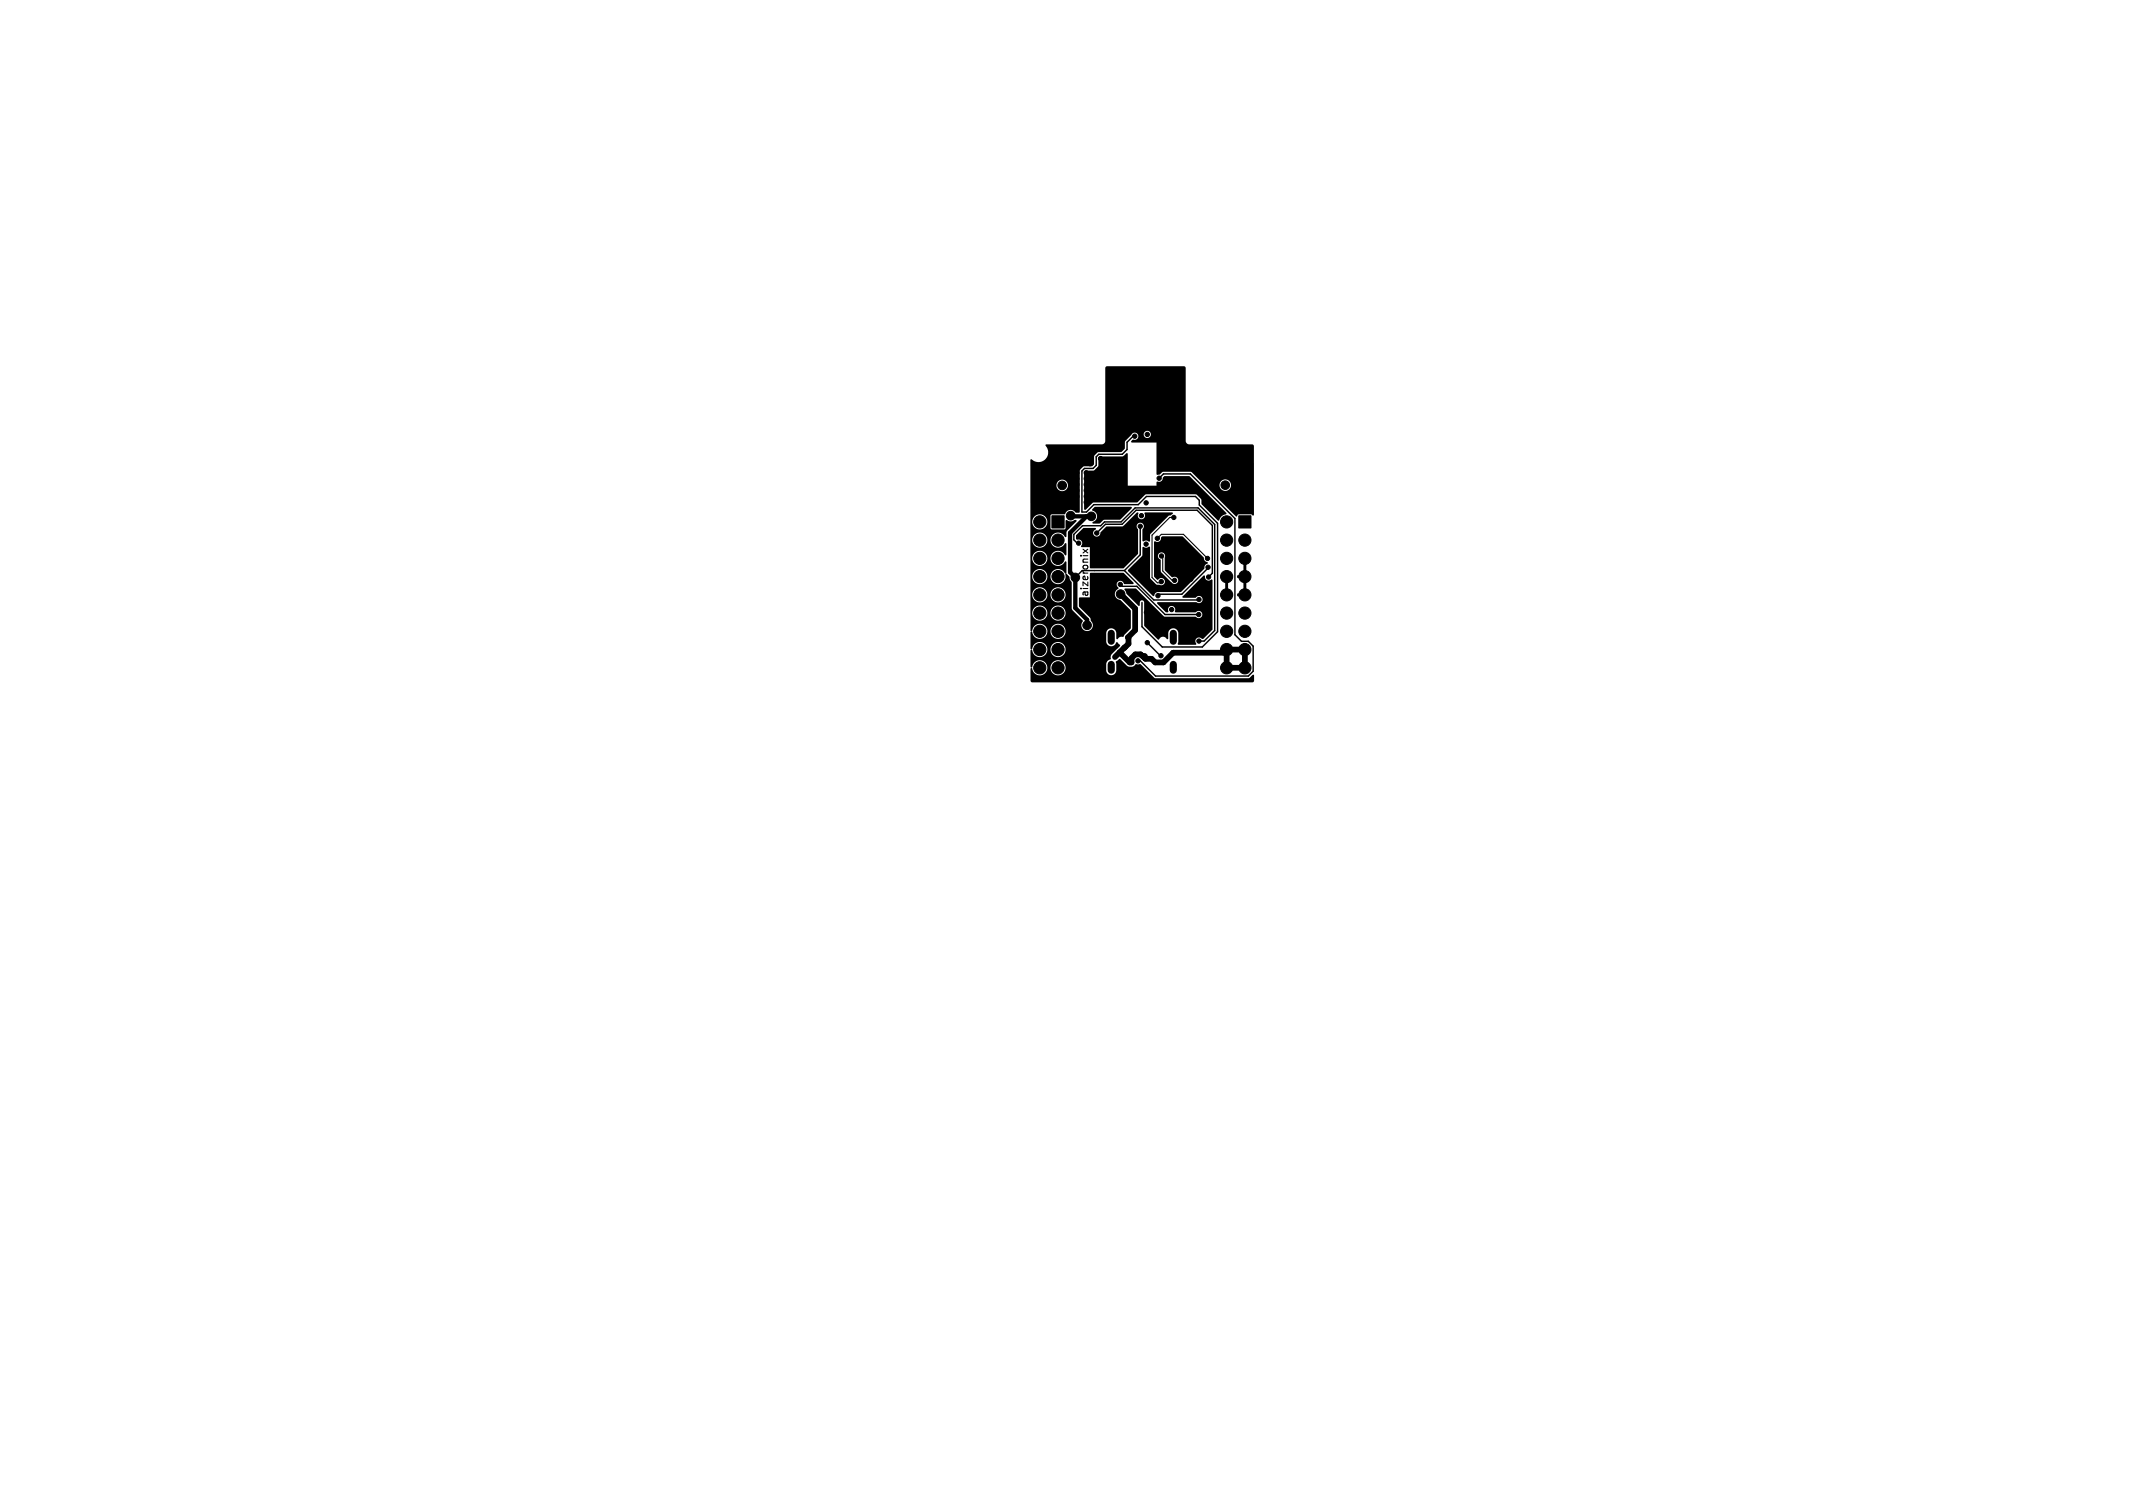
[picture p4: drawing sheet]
<svg xmlns="http://www.w3.org/2000/svg" width="297mm" height="210mm" viewBox="0 0 297 210" stroke-linecap="round" stroke-linejoin="round" font-family="sans-serif">
<defs><g id="words">
<text font-size="1.4" x="151.6" y="83.2" transform="rotate(-90 151.6 83.2)">aizeronix</text>
</g></defs>
<path d="M150.8 76.5l.7 .5M151.5 76.5l-.7 .5M161.1 75l.6-.6h3.1l3.3 3.4M161.7 77.4l.2 .2v1.9l1.3 1.3h.4M163.4 72.1h-.5l-2.5 2.4v5.9l.7 .8h.4l.2-.2" fill="none" stroke="#000" stroke-width=".15"/>
<path d="M154.7 88.2v1.1M154.7 92.5v.8M163.4 88.2v1.1M163.4 92.5v.8" fill="none" stroke="#000" stroke-width="1"/>
<g fill="#000" stroke="#000" stroke-width=".14">
<path d="M146.5 71.8h1.7v1.7h-1.7zM172.5 71.8h1.7v1.7h-1.7zM151.2 92.1h.5v1.6h-.5zM151.2 89.5h.5v1.6h-.5z"/>
<circle cx="144.8" cy="75.2" r=".85"/>
<circle cx="144.8" cy="72.7" r=".85"/>
<circle cx="144.8" cy="77.8" r=".85"/>
<circle cx="147.3" cy="77.8" r=".85"/>
<circle cx="147.3" cy="75.2" r=".85"/>
<circle cx="147.9" cy="67.6" r=".6"/>
<circle cx="149.1" cy="71.8" r=".6"/>
<circle cx="149.9" cy="66.7" r=".3"/>
<circle cx="149.9" cy="69.1" r=".3"/>
<circle cx="149.9" cy="65.8" r=".3"/>
<circle cx="149.9" cy="68.3" r=".3"/>
<circle cx="149.9" cy="67.5" r=".3"/>
<circle cx="150.2" cy="64.7" r=".3"/>
<circle cx="150.2" cy="75.6" r=".3"/>
<circle cx="150.8" cy="63.7" r=".3"/>
<circle cx="151.2" cy="65.8" r=".3"/>
<circle cx="151.2" cy="69.1" r=".3"/>
<circle cx="151.2" cy="66.7" r=".3"/>
<circle cx="151.2" cy="69.9" r=".3"/>
<circle cx="151.2" cy="68.3" r=".3"/>
<circle cx="151.2" cy="67.5" r=".3"/>
<circle cx="151.8" cy="64.6" r=".3"/>
<circle cx="152" cy="71.9" r=".6"/>
<circle cx="152.1" cy="62.8" r=".3"/>
<circle cx="152.7" cy="74.2" r=".3"/>
<circle cx="153.1" cy="62.5" r=".3"/>
<circle cx="153.2" cy="63.9" r=".3"/>
<circle cx="154" cy="64.7" r=".3"/>
<circle cx="154.2" cy="62.3" r=".3"/>
<circle cx="154.2" cy="77.5" r=".6"/>
<circle cx="154.2" cy="75.7" r=".6"/>
<circle cx="154.6" cy="71.4" r=".3"/>
<circle cx="155.2" cy="62.3" r=".3"/>
<circle cx="155.8" cy="61" r=".3"/>
<circle cx="156" cy="77.5" r=".6"/>
<circle cx="156" cy="75.7" r=".6"/>
<circle cx="156.1" cy="64.7" r=".3"/>
<circle cx="156.1" cy="62.3" r=".3"/>
<circle cx="156.8" cy="68" r=".3"/>
<circle cx="157.3" cy="69.4" r=".3"/>
<circle cx="157.9" cy="68.3" r=".3"/>
<circle cx="158" cy="60.7" r=".3"/>
<circle cx="158.6" cy="69.1" r=".3"/>
<circle cx="158.8" cy="73.3" r=".3"/>
<circle cx="158.9" cy="71.8" r=".3"/>
<circle cx="159.6" cy="75.8" r=".3"/>
<circle cx="159.6" cy="70" r=".3"/>
<circle cx="159.8" cy="60.5" r=".3"/>
<circle cx="161.1" cy="68.2" r=".3"/>
<circle cx="161.2" cy="75" r=".3"/>
<circle cx="161.4" cy="66.6" r=".3"/>
<circle cx="161.7" cy="77.4" r=".3"/>
<circle cx="161.8" cy="67.5" r=".3"/>
<circle cx="163.2" cy="76.7" r=".3"/>
<circle cx="163.4" cy="72.1" r=".3"/>
<circle cx="164.5" cy="76.7" r=".6"/>
<circle cx="165.7" cy="76.7" r=".3"/>
<circle cx="168.1" cy="77.8" r=".3"/>
<circle cx="168.2" cy="79" r=".3"/>
<circle cx="170.6" cy="67.6" r=".6"/>
<circle cx="170.8" cy="72.7" r=".85"/>
<circle cx="170.8" cy="75.2" r=".85"/>
<circle cx="170.8" cy="77.8" r=".85"/>
<circle cx="173.3" cy="77.8" r=".85"/>
<circle cx="173.3" cy="75.2" r=".85"/>
<circle cx="144.8" cy="80.3" r=".85"/>
<circle cx="144.8" cy="82.8" r=".85"/>
<circle cx="144.8" cy="93" r=".85"/>
<circle cx="144.8" cy="90.5" r=".85"/>
<circle cx="144.8" cy="85.4" r=".85"/>
<circle cx="144.8" cy="87.9" r=".85"/>
<circle cx="147.3" cy="80.3" r=".85"/>
<circle cx="147.3" cy="85.4" r=".85"/>
<circle cx="147.3" cy="93" r=".85"/>
<circle cx="147.3" cy="82.8" r=".85"/>
<circle cx="147.3" cy="90.5" r=".85"/>
<circle cx="147.3" cy="87.9" r=".85"/>
<circle cx="149.7" cy="91.2" r=".3"/>
<circle cx="149.7" cy="80.4" r=".6"/>
<circle cx="151.4" cy="87.1" r=".6"/>
<circle cx="151.5" cy="90.8" r=".3"/>
<circle cx="151.5" cy="89.8" r=".3"/>
<circle cx="151.5" cy="92.4" r=".3"/>
<circle cx="151.5" cy="93.4" r=".3"/>
<circle cx="155" cy="84.9" r=".6"/>
<circle cx="156" cy="81.4" r=".3"/>
<circle cx="156" cy="82.7" r=".6"/>
<circle cx="158.5" cy="92" r=".3"/>
<circle cx="159.6" cy="85.3" r=".3"/>
<circle cx="159.8" cy="89.5" r=".3"/>
<circle cx="161.2" cy="83" r=".3"/>
<circle cx="161.7" cy="91.3" r=".3"/>
<circle cx="161.7" cy="81" r=".3"/>
<circle cx="163.1" cy="84.9" r=".3"/>
<circle cx="163.6" cy="80.8" r=".3"/>
<circle cx="165.8" cy="80.7" r=".3"/>
<circle cx="166.9" cy="85.6" r=".3"/>
<circle cx="166.9" cy="89.3" r=".3"/>
<circle cx="166.9" cy="83.5" r=".3"/>
<circle cx="168.3" cy="80.4" r=".3"/>
<circle cx="170.8" cy="80.3" r=".85"/>
<circle cx="170.8" cy="85.4" r=".85"/>
<circle cx="170.8" cy="82.8" r=".85"/>
<circle cx="170.8" cy="93" r=".85"/>
<circle cx="170.8" cy="87.9" r=".85"/>
<circle cx="170.8" cy="90.5" r=".85"/>
<circle cx="173.3" cy="87.9" r=".85"/>
<circle cx="173.3" cy="80.3" r=".85"/>
<circle cx="173.3" cy="85.4" r=".85"/>
<circle cx="173.3" cy="90.5" r=".85"/>
<circle cx="173.3" cy="82.8" r=".85"/>
<circle cx="173.3" cy="93" r=".85"/>
</g>
<path d="M150.2 75.6h-.2l-.5-.4v-.8l1.2-1.2h2.6l.5-.5h2.3l2-2h8.7l2.3 2.3v14.8l-1.4 1.5h-.8M152.7 74.2l1.2-1.2h2.3l2-1.9h8.5l2.1 2.1v6.6l-.5 .6M156.6 79.5l4.1 4.1 6.2-.1M156.6 79.5h-5.9l-1 .9M158 60.8h-.2l-.9 .8v1l-.6 .7h-3.3l-.4 .3v1.2l-.4 .4h-1.2l-.4 .4v5.7h.7l1-1h6.2l1.1-1.2h6.9l.5 .6v.6l2.5 2.6v15.1l-2.1 2.1h-5.6l-2.8-2.8v-3.4M158.8 73.3v4l-2.2 2.2M161.4 66.6l.6-.6h3.7l6.3 6.2v16.2l.9 .9h.9l.7 .7v3.5l-.7 .7h-12.9l-2.1-2.2h-.3M168.2 79v.1l-3.6 3.7h-3.2l-.2 .2M156 81.4l.2 .3h2.1l3.9 3.9h4.7M159.7 89.5l2 1.8" fill="none" stroke="#000" stroke-width=".2"/>
<path d="M156 82.7l2.1 2.1v3l-1 1v.9l-1.9 1.8M156.5 90.2h.1M170.8 90.5l-.4 .4h-7.1l-1.3 1.4h-1.1l-.6-.5h-.8l-.1-.4-.1 .1-.5-.4h-.7l-.5 .6v.6h-.3l-1.4-1.5M170.8 90.5h2.5v2.5h-2.5z" fill="none" stroke="#000" stroke-width=".8"/>
<path d="M149.1 71.8l.1 .1h2.8M151.3 71.9l-2.3 2.3v5.5l.7 .7v4.3l1.7 1.6v.8" fill="none" stroke="#000" stroke-width=".6"/>
<g fill="#000">
<path d="M154 51.1l.2-.1 10.8 .1 .1 .2v10.1a.5 .5 0 0 0 .6 .5h8.6l.3 .1v9.7l-.1 .1-.3-.2-1.9 .1a.19 .19 0 0 1 0 .2 .19 .19 0 0 1-.2 0l-4.4-4.4h2.1a.8 .8 0 0 0 1.1 .8 .8 .8 0 0 0 .3-1.3 .8 .8 0 0 0-1.4 .3v.2h-2.1l-1.9-1.8h-3.8l-.5 .4h-.4l-.1-4.5h-3.5v-.2l.3-.2a.52 .52 0 0 0 .6-.1 .52 .52 0 0 0 0-.7h.8v.2a.5 .5 0 0 0 .8 .3 .5 .5 0 0 0 0-.8 .5 .5 0 0 0-.8 .3h-.8l-.1-.1a.52 .52 0 0 0-.8 .3l-.8 .9-.1 1-.4 .4-3.3 .1-.5 .5-.1 1.1-.2 .3-1.2 .1-.5 .4-.1 5.9-.1 .1h-.4a.83 .83 0 0 0-.8-.4 .83 .83 0 0 0-.7 .6l-2 .1v1.9l.2 .1h1.7l.2-.2v-1l.1-.1a1.46 1.46 0 0 0 1.3 0l.1 .1v.1l-1.3 1.3-.1 .8-.1 .1a1.06 1.06 0 0 0-1.6-.6 1.06 1.06 0 0 0-.3 1.6 1.06 1.06 0 0 0 1.6 .1l.2-.2h.2v1.5l-.1 .1a1.07 1.07 0 0 0-1.5-.5 1.07 1.07 0 0 0-.5 1.5 1.07 1.07 0 0 0 1.6 .3l.3-.4h.2v1.6l-.1 .1a1.08 1.08 0 0 0-1.7-.4 1.08 1.08 0 0 0 .1 1.7 1.07 1.07 0 0 0 1.2-.1 1.07 1.07 0 0 0 .3-1.1l.2-.1 .4 .4 .1 .5 .2 .3 .1 3.8 1.4 1.5 .1 .2a.81 .81 0 0 0 .1 1.1 .81 .81 0 0 0 1.1-.2 .81 .81 0 0 0-.1-1.1l-.1-.4-1.6-1.6 .1-1.2h1.5v-3.4h4.7l1.4 1.4-.2 .1h-1.2a.53 .53 0 0 0-.9-.3 .53 .53 0 0 0 .2 .9 .86 .86 0 0 0-.6 .9 .86 .86 0 0 0 .8 .8l1.5 1.5v2.4l-.9 .9-.2 .3a.88 .88 0 0 0-.9 .3l-.1-.1v-.8a.7 .7 0 0 0-.7-.6 .7 .7 0 0 0-.7 .6l.1 1.4a.7 .7 0 0 0 .6 .5 .7 .7 0 0 0 .7-.5l.2-.1 .4 .5-1.2 1.2-.2 .7a.74 .74 0 0 0-.6 .7l.1 1a.7 .7 0 0 0 .7 .5 .7 .7 0 0 0 .6-.6v-1.2l.4-.4h.2l.8 .8a.84 .84 0 0 0 1.2 0l.2-.1h.6l2.1 2h13l.6-.5 .1 .1v.7l-.1 .2h-.1h-30.7h-.1l-.1-.2v-1.7l.1-.1 .1 .1a1.07 1.07 0 0 0 1.1 .9 1.07 1.07 0 0 0 1-1.1h.5v.2a1.06 1.06 0 0 0 1.6 .8 1.06 1.06 0 0 0 0-1.8 1.06 1.06 0 0 0-1.6 .8h-.5v-.2a1.07 1.07 0 0 0-1.2-.7 1.07 1.07 0 0 0-.9 .9l-.1 .1-.1-.1v-2.3l.1-.1h.1a1.07 1.07 0 0 0 1.1 1 1.07 1.07 0 0 0 1-1.1h.5v.2a1.06 1.06 0 0 0 1.6 .8 1.06 1.06 0 0 0 0-1.8 1.06 1.06 0 0 0-1.6 .8h-.5v-.2a1.07 1.07 0 0 0-1.2-.8 1.07 1.07 0 0 0-.9 1h-.1l-.1-.1v-2.2l.1-.2 .1 .1a1.06 1.06 0 0 0 1.2 1 1.06 1.06 0 0 0 .9-1.2h.5v.2a1.06 1.06 0 0 0 1.6 .8 1.06 1.06 0 0 0 0-1.8 1.06 1.06 0 0 0-1.6 .8h-.5v-.2a1.07 1.07 0 0 0-1.2-.7 1.07 1.07 0 0 0-.9 1h-.1l-.1-.1v-2.5h.2v.2a1.06 1.06 0 0 0 1.2 .9 1.06 1.06 0 0 0 .9-1.1h.5v.2a1.06 1.06 0 0 0 1.6 .8 1.06 1.06 0 0 0 0-1.8 1.06 1.06 0 0 0-1.6 .8h-.5v-.2a1.06 1.06 0 0 0-1.1-.8 1.06 1.06 0 0 0-1 1h-.2v-2.6h.2v.2a1.06 1.06 0 0 0 1.2 1 1.06 1.06 0 0 0 .9-1.2h.5v.2a1.06 1.06 0 0 0 1.6 .8 1.06 1.06 0 0 0 0-1.8 1.06 1.06 0 0 0-1.6 .8h-.5v-.2a1.06 1.06 0 0 0-1.1-.7 1.06 1.06 0 0 0-1 .9h-.2v-2.5h.2v.2a1.06 1.06 0 0 0 1.6 .8 1.06 1.06 0 0 0 0-1.8 1.06 1.06 0 0 0-1.6 .8h-.2v-2.5h.2v.2a1.06 1.06 0 0 0 1.6 .8 1.06 1.06 0 0 0 0-1.8 1.06 1.06 0 0 0-1.6 .8h-.2v-2.6h.2v.2a1.06 1.06 0 0 0 1.6 .8 1.06 1.06 0 0 0 0-1.8 1.06 1.06 0 0 0-1.6 .8h-.2v-2.5h.2v.2a1.06 1.06 0 0 0 1.6 .8 1.06 1.06 0 0 0 0-1.8 1.06 1.06 0 0 0-1.6 .8h-.2v-5.1h3.6v.2a.8 .8 0 0 0 1.2 .6 .8 .8 0 0 0 0-1.4 .8 .8 0 0 0-1.2 .6h-3.6v-3.4v-.1h.2a1.39 1.39 0 0 0 1.9-.1 1.39 1.39 0 0 0 0-1.9l.1-.1h7.8l.3-.2 .1-.3zM151.1 65.6l1.3-.1 .5-.6v-1.1l.2-.2h3.2l.7-.5v.1v4.4h4l.1-.5a.59 .59 0 0 0 .8-.6l.3-.2h3.4l5.1 5.1 .1 .2a1.45 1.45 0 0 0-1.1 .9l-2.4-2.3-.1-.7-.7-.7h-6.9l-1.3 1.2h-6l-1.1 1h-.2l-.1-5.2zM152.4 70.6h5.1l.1 .1-1.6 1.7h-2.2l-.7 .5h-.9l-.1-.1a.88 .88 0 0 0 .4-1.5l-.4-.3zM149.9 74.5l1-1h1.6l.1 .2a.53 .53 0 0 0-.3 .7 .53 .53 0 0 0 .8 .1l.1-.4 .9-.8h2.3l2-1.9a.21 .21 0 0 1 .1 .1 .21 .21 0 0 1-.1 .2 .51 .51 0 0 0 .7 .6 .51 .51 0 0 0 .2-.8l.2-.1h3.8a.33 .33 0 0 1-.1 .3 .33 .33 0 0 1-.4 .1l-2.6 2.6-.1 .9v.1h-.2a.63 .63 0 0 0-.8 0v-1.6a.53 .53 0 0 0 .1-.8 .53 .53 0 0 0-.8 0 .53 .53 0 0 0 .1 .8l-.1 3.3-2 2.1-4.6-.1v-2.9h-1.2l-.1-.1a.57 .57 0 0 0 .1-.7 .57 .57 0 0 0-.7-.3l-.1-.1zM159.1 76.2l.1-.1a.68 .68 0 0 0 .9 0v.1v4.3l.9 .9h.4a.51 .51 0 0 0 .7-.1 .51 .51 0 0 0-.1-.7 .51 .51 0 0 0-.8 .1h-.1l-.4-.4v-2.9h.5l.1 .3 .3 .3 .1 1.7 1.4 1.4a.52 .52 0 0 0 .7 .2 .52 .52 0 0 0 .2-.7 .52 .52 0 0 0-.8-.2l-1-1v-1.7a.51 .51 0 0 0-.3-.7 .51 .51 0 0 0-.7 .4h-.5l.1-2a.59 .59 0 0 0 .6 0 .59 .59 0 0 0 .3-.6l.2-.1h2.8l2.9 2.9a.69 .69 0 0 0 .6 .7l-.1 .2a.58 .58 0 0 0-.4 .7l-3.3 3.2-3 .1a.63 .63 0 0 0-.7 .5h-.2l-3.5-3.5 2-2.1zM173.1 78.2h.4v1.6h-.4zM156.6 82h1.6l3.9 3.9h4.4a.53 .53 0 0 0 .7 .1 .53 .53 0 0 0 0-.8 .53 .53 0 0 0-.7 .1l-2.9-.1a.53 .53 0 0 0-.5-.8 .53 .53 0 0 0-.4 .8h-.4l-1.2-1.1 .1-.2h5.4a.53 .53 0 0 0 .7-.1 .53 .53 0 0 0-.1-.8 .53 .53 0 0 0-.8 .3h-1.6l-.2-.2 3-2.9h.2a.58 .58 0 0 0 .3 .6 .58 .58 0 0 0 .7-.1v.1v6.8l-1.2 1.3-.2 .1a.56 .56 0 0 0-.8-.1 .56 .56 0 0 0 0 .8l-.1 .1h-2.5l.1-1.7a.7 .7 0 0 0-.7-.6 .7 .7 0 0 0-.7 .6l-.1 .9h-.1l-.1-.1a.6 .6 0 0 0-.6-.2 .6 .6 0 0 0-.4 .4h-.2l-1.9-2v-3.2a.3 .3 0 0 0-.3-.3 .3 .3 0 0 0-.3 .3v.4l-.1 .1-1.7-1.7-.3-.6zM170.6 80.8h.4v1.6h-.4zM171.3 82.6l.3 .1v.3h-.3zM171.3 80.1h.3v.3l-.3 .1zM172.3 82.7l.6-.1v.4h-.6zM172.3 80.2l.6-.1v.4h-.6z"/>
<path d="M173.1 80.8h.4v1.6h-.4z"/>
</g>
<use href="#words"/>
</svg>
